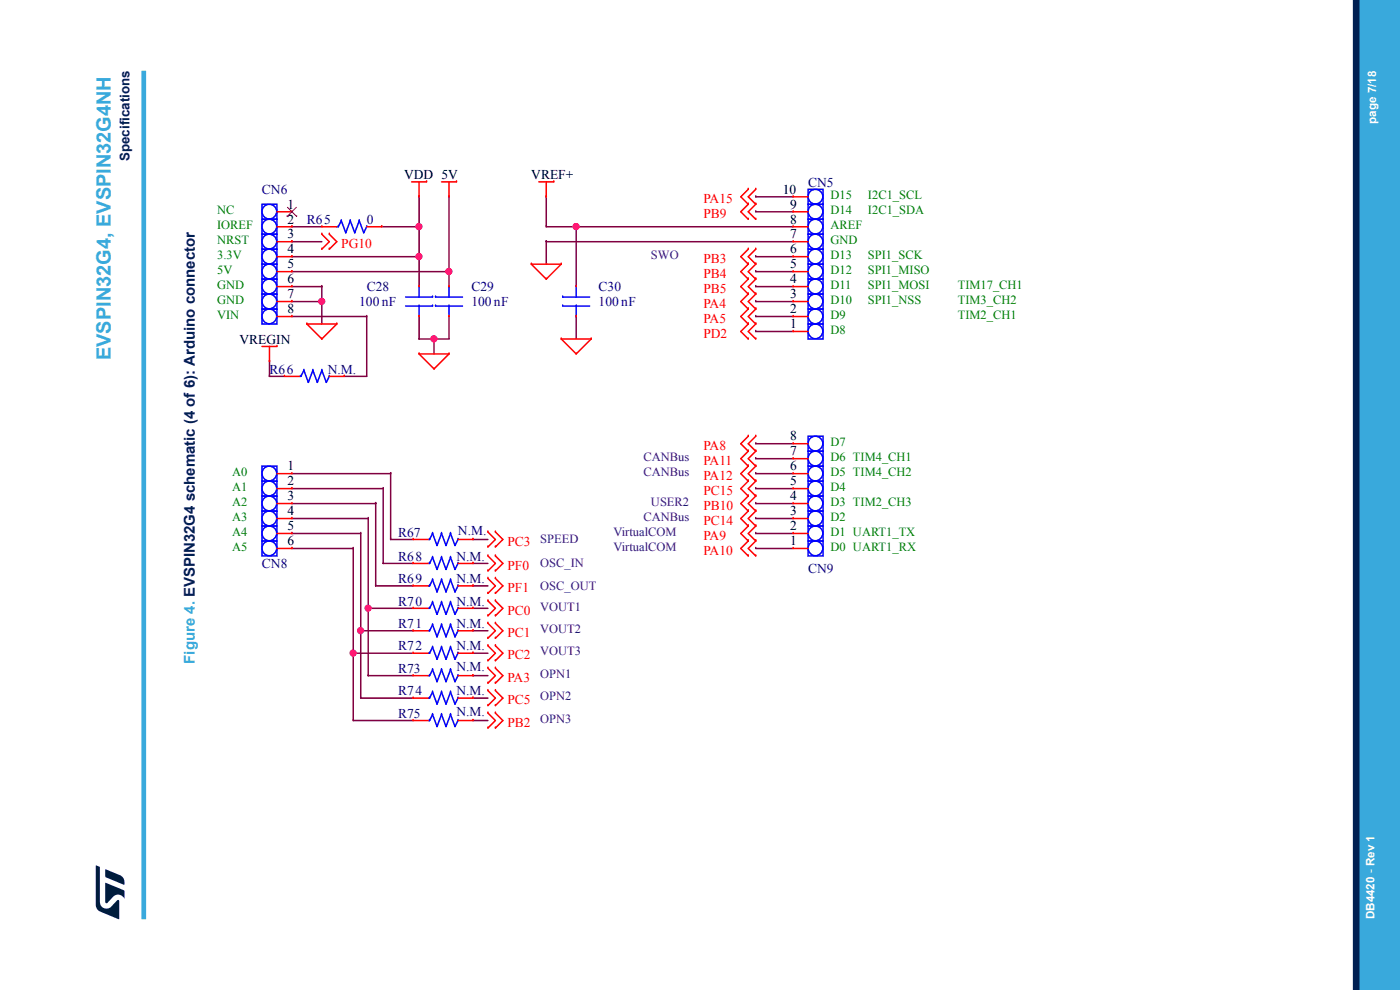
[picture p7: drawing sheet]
<svg xmlns="http://www.w3.org/2000/svg" width="297mm" height="210mm" viewBox="0 0 297 210" stroke-linecap="round" stroke-linejoin="round" font-family="sans-serif">
<defs><g id="words">
<text font-size="4.2" fill="#39a9dc" x="23.5" y="76.4" transform="rotate(-90 23.5 76.4)">EVSPIN32G4, EVSPIN32G4NH</text>
<text font-size="3.2" fill="#39a9dc" x="41.3" y="140.8" transform="rotate(-90 41.3 140.8)">Figure 4. EVSPIN32G4 schematic (4 of 6): Arduino connector</text>
<g font-size="2.9" fill="#000080">
<text x="55.6" y="41.2">CN6</text>
<text x="171.4" y="39.6">CN5</text>
<text x="65.1" y="47.5">R65</text>
<text x="77.8" y="47.5">0</text>
<text x="76.2" y="65">100nF</text>
<text x="77.8" y="61.8">C28</text>
<text x="100" y="61.8">C29</text>
<text x="100" y="65">100nF</text>
<text x="127" y="61.8">C30</text>
<text x="127" y="65">100nF</text>
<text x="57.2" y="79.3">R66</text>
<text x="69.5" y="79.3">N.M.</text>
<text x="84.5" y="113.9">R67</text>
<text x="97.2" y="113.5">N.M.</text>
<text x="84.5" y="118.9">R68</text>
<text x="96.8" y="118.9">N.M.</text>
<text x="55.6" y="120.5">CN8</text>
<text x="84.5" y="123.7">R69</text>
<text x="96.8" y="123.7">N.M.</text>
<text x="171.4" y="121.5">CN9</text>
<text x="84.5" y="128.5">R70</text>
<text x="96.8" y="128.5">N.M.</text>
<text x="84.5" y="138">R72</text>
<text x="84.5" y="133.2">R71</text>
<text x="96.8" y="138">N.M.</text>
<text x="96.8" y="133.2">N.M.</text>
<text x="84.5" y="142.7">R73</text>
<text x="96.8" y="142.4">N.M.</text>
<text x="84.5" y="147.5">R74</text>
<text x="96.8" y="147.5">N.M.</text>
<text x="84.5" y="152.3">R75</text>
<text x="96.8" y="151.9">N.M.</text>
</g>
<g font-size="2.9">
<text x="85.7" y="38">VDD 5V</text>
<text x="112.7" y="38">VREF+</text>
<text x="166" y="41.1">10</text>
<text x="61" y="44.2">1</text>
<text x="61" y="47.4">2</text>
<text x="167.6" y="47.4">8</text>
<text x="167.6" y="44.2">9</text>
<text x="61" y="50.6">3</text>
<text x="61" y="53.8">4</text>
<text x="167.6" y="53.8">6</text>
<text x="167.6" y="50.6">7</text>
<text x="61" y="56.9">5</text>
<text x="167.6" y="56.9">5</text>
<text x="61" y="60.1">6</text>
<text x="61" y="63.3">7</text>
<text x="167.6" y="63.3">3</text>
<text x="167.6" y="60.1">4</text>
<text x="61" y="66.5">8</text>
<text x="167.6" y="69.6">1</text>
<text x="167.6" y="66.5">2</text>
<text x="50.8" y="72.9">VREGIN</text>
<text x="167.6" y="93.4">8</text>
<text x="61" y="99.8">1</text>
<text x="167.6" y="99.8">6</text>
<text x="167.6" y="96.6">7</text>
<text x="61" y="103">2</text>
<text x="61" y="106.1">3</text>
<text x="167.6" y="106.1">4</text>
<text x="167.6" y="103">5</text>
<text x="61" y="109.3">4</text>
<text x="61" y="112.5">5</text>
<text x="167.6" y="109.3">3</text>
<text x="167.6" y="112.5">2</text>
<text x="61" y="115.7">6</text>
<text x="167.6" y="115.7">1</text>
</g>
<g font-size="2.9" fill="#f00">
<text x="149.2" y="46.2">PB9</text>
<text x="149.2" y="43.1">PA15</text>
<text x="72.4" y="52.6">PG10</text>
<text x="149.2" y="55.8">PB3</text>
<text x="149.2" y="58.9">PB4</text>
<text x="149.2" y="62.1">PB5</text>
<text x="149.2" y="65.3">PA4</text>
<text x="149.2" y="71.6">PD2</text>
<text x="149.2" y="68.5">PA5</text>
<text x="149.2" y="95.4">PA8</text>
<text x="149.2" y="98.6">PA11</text>
<text x="149.2" y="101.8">PA12</text>
<text x="149.2" y="105">PC15</text>
<text x="149.2" y="108.1">PB10</text>
<text x="149.2" y="111.3">PC14</text>
<text x="107.6" y="115.8">PC3</text>
<text x="149.2" y="117.7">PA10</text>
<text x="149.2" y="114.5">PA9</text>
<text x="107.6" y="120.8">PF0</text>
<text x="107.6" y="125.6">PF1</text>
<text x="107.6" y="130.4">PC0</text>
<text x="107.6" y="135.1">PC1</text>
<text x="107.6" y="139.9">PC2</text>
<text x="107.6" y="144.6">PA3</text>
<text x="107.6" y="149.4">PC5</text>
<text x="107.6" y="154.2">PB2</text>
</g>
<text font-size="2.8" fill="#002052" x="27.5" y="34.1" transform="rotate(-90 27.5 34.1)">Specifications</text>
<g font-size="2.6" fill="#008000">
<text x="46.1" y="45.4">NC</text>
<text x="176.2" y="45.4">D14</text>
<text x="176.2" y="42.2">D15</text>
<text x="184.1" y="45.4">I2C1_SDA</text>
<text x="184.1" y="42.2">I2C1_SCL</text>
<text x="46.1" y="48.6">IOREF</text>
<text x="46.1" y="51.7">NRST</text>
<text x="176.2" y="48.6">AREF</text>
<text x="176.2" y="51.7">GND</text>
<text x="46.1" y="54.9">3.3V</text>
<text x="46.1" y="58.1">5V</text>
<text x="176.2" y="58.1">D12</text>
<text x="176.2" y="54.9">D13</text>
<text x="184.1" y="54.9">SPI1_SCK</text>
<text x="184.1" y="58.1">SPI1_MISO</text>
<text x="46.1" y="61.3">GND</text>
<text x="46.1" y="64.4">GND</text>
<text x="176.2" y="64.4">D10</text>
<text x="176.2" y="61.3">D11</text>
<text x="184.1" y="61.3">SPI1_MOSI</text>
<text x="184.1" y="64.4">SPI1_NSS</text>
<text x="203.2" y="64.4">TIM3_CH2</text>
<text x="203.2" y="61.3">TIM17_CH1</text>
<text x="46.1" y="67.6">VIN</text>
<text x="176.2" y="70.8">D8</text>
<text x="176.2" y="67.6">D9</text>
<text x="203.2" y="67.6">TIM2_CH1</text>
<text x="176.2" y="94.6">D7</text>
<text x="49.2" y="100.9">A0</text>
<text x="176.2" y="100.9">D5 TIM4_CH2</text>
<text x="176.2" y="97.8">D6 TIM4_CH1</text>
<text x="49.2" y="104.1">A1</text>
<text x="49.2" y="107.3">A2</text>
<text x="176.2" y="107.3">D3 TIM2_CH3</text>
<text x="176.2" y="104.1">D4</text>
<text x="49.2" y="110.5">A3</text>
<text x="49.2" y="113.6">A4</text>
<text x="176.2" y="113.6">D1 UART1_TX</text>
<text x="176.2" y="110.5">D2</text>
<text x="49.2" y="116.8">A5</text>
<text x="176.2" y="116.8">D0 UART1_RX</text>
</g>
<g font-size="2.6" fill="#400080">
<text x="138.1" y="54.9">SWO</text>
<text x="136.5" y="97.8">CANBus</text>
<text x="136.5" y="100.9">CANBus</text>
<text x="138.1" y="107.3">USER2</text>
<text x="130.2" y="113.6">VirtualCOM</text>
<text x="136.5" y="110.5">CANBus</text>
<text x="114.6" y="115.2">SPEED</text>
<text x="130.2" y="116.8">VirtualCOM</text>
<text x="114.6" y="120.3">OSC_IN</text>
<text x="114.6" y="125.1">OSC_OUT</text>
<text x="114.6" y="129.5">VOUT1</text>
<text x="114.6" y="134.3">VOUT2</text>
<text x="114.6" y="139">VOUT3</text>
<text x="114.6" y="143.8">OPN1</text>
<text x="114.6" y="148.6">OPN2</text>
<text x="114.6" y="153.3">OPN3</text>
</g>
<g font-size="2.5" fill="#fff">
<text x="291.9" y="26.3" transform="rotate(-90 291.9 26.3)">page 7/18</text>
<text x="291.6" y="195" transform="rotate(-90 291.6 195)">DB4420 - Rev 1</text>
</g>
</g></defs>
<path d="M61.9 48.1h6.4" fill="none" stroke="#800040" stroke-width=".32"/>
<circle cx="61.9" cy="48.1" r=".16" fill="#800040"/>
<path d="M61.9 51.3h6.4" fill="none" stroke="#800040" stroke-width=".32"/>
<circle cx="61.9" cy="51.3" r=".16" fill="#800040"/>
<path d="M61.9 54.4h27" fill="none" stroke="#800040" stroke-width=".32"/>
<circle cx="61.9" cy="54.4" r=".16" fill="#800040"/>
<circle cx="88.9" cy="54.4" r=".61" fill="#f0f"/>
<circle cx="88.9" cy="54.4" r=".61" fill="none" stroke="#f0f" stroke-width=".32"/>
<path d="M88.9 41.7v6.4" fill="none" stroke="#800040" stroke-width=".32"/>
<circle cx="88.9" cy="41.7" r=".16" fill="#800040"/>
<circle cx="88.9" cy="48.1" r=".61" fill="#f0f"/>
<circle cx="88.9" cy="48.1" r=".61" fill="none" stroke="#f0f" stroke-width=".32"/>
<path d="M61.9 57.6h33.4" fill="none" stroke="#800040" stroke-width=".32"/>
<circle cx="61.9" cy="57.6" r=".16" fill="#800040"/>
<path d="M95.3 41.7v15.9" fill="none" stroke="#800040" stroke-width=".32"/>
<circle cx="95.3" cy="41.7" r=".16" fill="#800040"/>
<circle cx="95.2" cy="57.6" r=".61" fill="#f0f"/>
<circle cx="95.2" cy="57.6" r=".61" fill="none" stroke="#f0f" stroke-width=".32"/>
<path d="M61.9 60.8h6.4" fill="none" stroke="#800040" stroke-width=".32"/>
<circle cx="61.9" cy="60.8" r=".16" fill="#800040"/>
<path d="M68.3 60.8v3.2" fill="none" stroke="#800040" stroke-width=".32"/>
<circle cx="68.3" cy="60.8" r=".16" fill="#800040"/>
<path d="M61.9 64h6.4" fill="none" stroke="#800040" stroke-width=".32"/>
<circle cx="61.9" cy="64" r=".16" fill="#800040"/>
<circle cx="68.2" cy="63.9" r=".61" fill="#f0f"/>
<circle cx="68.2" cy="63.9" r=".61" fill="none" stroke="#f0f" stroke-width=".32"/>
<path d="M68.3 64v4.7" fill="none" stroke="#800040" stroke-width=".32"/>
<circle cx="68.3" cy="64" r=".16" fill="#800040"/>
<path d="M61.9 67.1h15.9" fill="none" stroke="#800040" stroke-width=".32"/>
<circle cx="61.9" cy="67.1" r=".16" fill="#800040"/>
<path d="M77.8 67.1v12.7" fill="none" stroke="#800040" stroke-width=".32"/>
<circle cx="77.8" cy="67.1" r=".16" fill="#800040"/>
<path d="M81 48.1h7.9" fill="none" stroke="#800040" stroke-width=".32"/>
<circle cx="81" cy="48.1" r=".16" fill="#800040"/>
<path d="M88.9 48.1v6.3" fill="none" stroke="#800040" stroke-width=".32"/>
<circle cx="88.9" cy="48.1" r=".16" fill="#800040"/>
<path d="M61.9 110h16.2" fill="none" stroke="#800040" stroke-width=".32"/>
<circle cx="61.9" cy="110" r=".16" fill="#800040"/>
<path d="M61.9 113.2h14.6" fill="none" stroke="#800040" stroke-width=".32"/>
<circle cx="61.9" cy="113.2" r=".16" fill="#800040"/>
<path d="M61.9 116.3h13" fill="none" stroke="#800040" stroke-width=".32"/>
<circle cx="61.9" cy="116.3" r=".16" fill="#800040"/>
<path d="M115.9 51.3h52.4" fill="none" stroke="#800040" stroke-width=".32"/>
<circle cx="115.9" cy="51.3" r=".16" fill="#800040"/>
<path d="M115.9 51.3v4.7" fill="none" stroke="#800040" stroke-width=".32"/>
<circle cx="115.9" cy="51.3" r=".16" fill="#800040"/>
<path d="M115.9 48.1h6.3" fill="none" stroke="#800040" stroke-width=".32"/>
<circle cx="115.9" cy="48.1" r=".16" fill="#800040"/>
<path d="M115.9 41.7v6.4" fill="none" stroke="#800040" stroke-width=".32"/>
<circle cx="115.9" cy="41.7" r=".16" fill="#800040"/>
<path d="M88.9 54.4v6.4" fill="none" stroke="#800040" stroke-width=".32"/>
<circle cx="88.9" cy="54.4" r=".16" fill="#800040"/>
<path d="M95.3 57.6v3.2" fill="none" stroke="#800040" stroke-width=".32"/>
<circle cx="95.3" cy="57.6" r=".16" fill="#800040"/>
<path d="M88.9 67.1v4.8" fill="none" stroke="#800040" stroke-width=".32"/>
<circle cx="88.9" cy="67.1" r=".16" fill="#800040"/>
<path d="M88.9 71.9h3.2" fill="none" stroke="#800040" stroke-width=".32"/>
<circle cx="88.9" cy="71.9" r=".16" fill="#800040"/>
<path d="M95.3 67.1v4.8" fill="none" stroke="#800040" stroke-width=".32"/>
<circle cx="95.3" cy="67.1" r=".16" fill="#800040"/>
<path d="M92.1 71.9v3.2" fill="none" stroke="#800040" stroke-width=".32"/>
<circle cx="92.1" cy="71.9" r=".16" fill="#800040"/>
<circle cx="92.1" cy="71.9" r=".61" fill="#f0f"/>
<circle cx="92.1" cy="71.9" r=".61" fill="none" stroke="#f0f" stroke-width=".32"/>
<path d="M92.1 71.9h3.2" fill="none" stroke="#800040" stroke-width=".32"/>
<circle cx="92.1" cy="71.9" r=".16" fill="#800040"/>
<path d="M122.2 67.1v4.8" fill="none" stroke="#800040" stroke-width=".32"/>
<circle cx="122.2" cy="67.1" r=".16" fill="#800040"/>
<path d="M160.3 41.7h8" fill="none" stroke="#800040" stroke-width=".32"/>
<circle cx="160.3" cy="41.7" r=".16" fill="#800040"/>
<path d="M160.3 44.9h8" fill="none" stroke="#800040" stroke-width=".32"/>
<circle cx="160.3" cy="44.9" r=".16" fill="#800040"/>
<path d="M122.2 48.1v12.7" fill="none" stroke="#800040" stroke-width=".32"/>
<circle cx="122.2" cy="48.1" r=".16" fill="#800040"/>
<path d="M122.2 48.1h46.1" fill="none" stroke="#800040" stroke-width=".32"/>
<circle cx="122.2" cy="48.1" r=".16" fill="#800040"/>
<circle cx="122.2" cy="48.1" r=".61" fill="#f0f"/>
<circle cx="122.2" cy="48.1" r=".61" fill="none" stroke="#f0f" stroke-width=".32"/>
<path d="M160.3 54.4h8" fill="none" stroke="#800040" stroke-width=".32"/>
<circle cx="160.3" cy="54.4" r=".16" fill="#800040"/>
<path d="M160.3 57.6h8" fill="none" stroke="#800040" stroke-width=".32"/>
<circle cx="160.3" cy="57.6" r=".16" fill="#800040"/>
<path d="M160.3 60.8h8" fill="none" stroke="#800040" stroke-width=".32"/>
<circle cx="160.3" cy="60.8" r=".16" fill="#800040"/>
<path d="M160.3 64h8" fill="none" stroke="#800040" stroke-width=".32"/>
<circle cx="160.3" cy="64" r=".16" fill="#800040"/>
<path d="M160.3 67.1h8" fill="none" stroke="#800040" stroke-width=".32"/>
<circle cx="160.3" cy="67.1" r=".16" fill="#800040"/>
<path d="M160.3 70.3h8" fill="none" stroke="#800040" stroke-width=".32"/>
<circle cx="160.3" cy="70.3" r=".16" fill="#800040"/>
<path d="M160.3 94.1h8" fill="none" stroke="#800040" stroke-width=".32"/>
<circle cx="160.3" cy="94.1" r=".16" fill="#800040"/>
<path d="M160.3 97.3h8" fill="none" stroke="#800040" stroke-width=".32"/>
<circle cx="160.3" cy="97.3" r=".16" fill="#800040"/>
<path d="M160.3 100.5h8" fill="none" stroke="#800040" stroke-width=".32"/>
<circle cx="160.3" cy="100.5" r=".16" fill="#800040"/>
<path d="M160.3 103.6h8" fill="none" stroke="#800040" stroke-width=".32"/>
<circle cx="160.3" cy="103.6" r=".16" fill="#800040"/>
<path d="M160.3 106.8h8" fill="none" stroke="#800040" stroke-width=".32"/>
<circle cx="160.3" cy="106.8" r=".16" fill="#800040"/>
<path d="M160.3 110h8" fill="none" stroke="#800040" stroke-width=".32"/>
<circle cx="160.3" cy="110" r=".16" fill="#800040"/>
<path d="M160.3 113.2h8" fill="none" stroke="#800040" stroke-width=".32"/>
<circle cx="160.3" cy="113.2" r=".16" fill="#800040"/>
<path d="M160.3 116.3h8" fill="none" stroke="#800040" stroke-width=".32"/>
<circle cx="160.3" cy="116.3" r=".16" fill="#800040"/>
<path d="M73 79.8h4.8" fill="none" stroke="#800040" stroke-width=".32"/>
<circle cx="73" cy="79.8" r=".16" fill="#800040"/>
<path d="M57.2 79.8h3.1" fill="none" stroke="#800040" stroke-width=".32"/>
<circle cx="57.2" cy="79.8" r=".16" fill="#800040"/>
<path d="M57.2 76.7v3.1" fill="none" stroke="#800040" stroke-width=".32"/>
<circle cx="57.2" cy="76.7" r=".16" fill="#800040"/>
<path d="M100.3 129h3.2" fill="none" stroke="#800040" stroke-width=".32"/>
<circle cx="100.3" cy="129" r=".16" fill="#800040"/>
<path d="M100.3 133.8h3.2" fill="none" stroke="#800040" stroke-width=".32"/>
<circle cx="100.3" cy="133.8" r=".16" fill="#800040"/>
<path d="M100.3 138.6h3.2" fill="none" stroke="#800040" stroke-width=".32"/>
<circle cx="100.3" cy="138.6" r=".16" fill="#800040"/>
<path d="M100.3 152.8h3.2" fill="none" stroke="#800040" stroke-width=".32"/>
<circle cx="100.3" cy="152.8" r=".16" fill="#800040"/>
<path d="M100.3 148.1h3.2" fill="none" stroke="#800040" stroke-width=".32"/>
<circle cx="100.3" cy="148.1" r=".16" fill="#800040"/>
<path d="M100.3 143.3h3.2" fill="none" stroke="#800040" stroke-width=".32"/>
<circle cx="100.3" cy="143.3" r=".16" fill="#800040"/>
<path d="M78.1 129h9.5" fill="none" stroke="#800040" stroke-width=".32"/>
<circle cx="78.1" cy="129" r=".16" fill="#800040"/>
<path d="M74.9 138.6h12.7" fill="none" stroke="#800040" stroke-width=".32"/>
<circle cx="74.9" cy="138.6" r=".16" fill="#800040"/>
<path d="M78.1 143.3h9.5" fill="none" stroke="#800040" stroke-width=".32"/>
<circle cx="78.1" cy="143.3" r=".16" fill="#800040"/>
<path d="M76.5 148.1h11.1" fill="none" stroke="#800040" stroke-width=".32"/>
<circle cx="76.5" cy="148.1" r=".16" fill="#800040"/>
<path d="M76.5 133.8h11.1" fill="none" stroke="#800040" stroke-width=".32"/>
<circle cx="76.5" cy="133.8" r=".16" fill="#800040"/>
<path d="M74.9 152.8h12.7" fill="none" stroke="#800040" stroke-width=".32"/>
<circle cx="74.9" cy="152.8" r=".16" fill="#800040"/>
<path d="M78.1 129v14.3" fill="none" stroke="#800040" stroke-width=".32"/>
<circle cx="78.1" cy="129" r=".16" fill="#800040"/>
<circle cx="78.1" cy="129" r=".61" fill="#f0f"/>
<circle cx="78.1" cy="129" r=".61" fill="none" stroke="#f0f" stroke-width=".32"/>
<path d="M76.5 133.8v14.3" fill="none" stroke="#800040" stroke-width=".32"/>
<circle cx="76.5" cy="133.8" r=".16" fill="#800040"/>
<circle cx="76.5" cy="133.8" r=".61" fill="#f0f"/>
<circle cx="76.5" cy="133.8" r=".61" fill="none" stroke="#f0f" stroke-width=".32"/>
<path d="M74.9 138.6v14.2" fill="none" stroke="#800040" stroke-width=".32"/>
<circle cx="74.9" cy="138.6" r=".16" fill="#800040"/>
<circle cx="74.9" cy="138.5" r=".61" fill="#f0f"/>
<circle cx="74.9" cy="138.5" r=".61" fill="none" stroke="#f0f" stroke-width=".32"/>
<path d="M61.9 100.5h21" fill="none" stroke="#800040" stroke-width=".32"/>
<circle cx="82.9" cy="100.5" r=".16" fill="#800040"/>
<path d="M74.9 116.3v22.3" fill="none" stroke="#800040" stroke-width=".32"/>
<circle cx="74.9" cy="116.3" r=".16" fill="#800040"/>
<path d="M76.5 113.2v20.6" fill="none" stroke="#800040" stroke-width=".32"/>
<circle cx="76.5" cy="113.2" r=".16" fill="#800040"/>
<path d="M78.1 110v19" fill="none" stroke="#800040" stroke-width=".32"/>
<circle cx="78.1" cy="110" r=".16" fill="#800040"/>
<path d="M61.9 106.8h17.8" fill="none" stroke="#800040" stroke-width=".32"/>
<circle cx="79.7" cy="106.8" r=".16" fill="#800040"/>
<path d="M79.7 106.8v17.5" fill="none" stroke="#800040" stroke-width=".32"/>
<circle cx="79.7" cy="106.8" r=".16" fill="#800040"/>
<path d="M79.7 124.3h7.9" fill="none" stroke="#800040" stroke-width=".32"/>
<circle cx="79.7" cy="124.3" r=".16" fill="#800040"/>
<path d="M81.3 119.5h6.3" fill="none" stroke="#800040" stroke-width=".32"/>
<circle cx="81.3" cy="119.5" r=".16" fill="#800040"/>
<path d="M81.3 103.6v15.9" fill="none" stroke="#800040" stroke-width=".32"/>
<circle cx="81.3" cy="103.6" r=".16" fill="#800040"/>
<path d="M61.9 103.6h19.4" fill="none" stroke="#800040" stroke-width=".32"/>
<circle cx="61.9" cy="103.6" r=".16" fill="#800040"/>
<path d="M100.3 119.5h3.2" fill="none" stroke="#800040" stroke-width=".32"/>
<circle cx="100.3" cy="119.5" r=".16" fill="#800040"/>
<path d="M100.3 124.3h3.2" fill="none" stroke="#800040" stroke-width=".32"/>
<circle cx="100.3" cy="124.3" r=".16" fill="#800040"/>
<path d="M82.9 100.5v13.9" fill="none" stroke="#800040" stroke-width=".32"/>
<circle cx="82.9" cy="100.5" r=".16" fill="#800040"/>
<path d="M82.9 114.4h4.7" fill="none" stroke="#800040" stroke-width=".32"/>
<circle cx="82.9" cy="114.4" r=".16" fill="#800040"/>
<path d="M100.3 114.4h3.2" fill="none" stroke="#800040" stroke-width=".32"/>
<circle cx="100.3" cy="114.4" r=".16" fill="#800040"/>
<path d="M88.9 38.6v3.1" fill="none" stroke="#f00" stroke-width=".32"/>
<circle cx="88.9" cy="41.7" r=".16" fill="#f00"/>
<path d="M87.3 38.6h3.2" fill="none" stroke="#f00" stroke-width=".32"/>
<circle cx="90.5" cy="38.6" r=".16" fill="#f00"/>
<path d="M95.3 38.6v3.1" fill="none" stroke="#f00" stroke-width=".32"/>
<circle cx="95.3" cy="41.7" r=".16" fill="#f00"/>
<path d="M93.7 38.6h3.1" fill="none" stroke="#f00" stroke-width=".32"/>
<circle cx="96.8" cy="38.6" r=".16" fill="#f00"/>
<path d="M65.1 68.7h6.3" fill="none" stroke="#f00" stroke-width=".32"/>
<circle cx="65.1" cy="68.7" r=".16" fill="#f00"/>
<path d="M65.1 68.7l3.2 3.2" fill="none" stroke="#f00" stroke-width=".32"/>
<circle cx="68.3" cy="71.9" r=".16" fill="#f00"/>
<path d="M71.4 68.7l-3.1 3.2" fill="none" stroke="#f00" stroke-width=".32"/>
<circle cx="71.4" cy="68.7" r=".16" fill="#f00"/>
<path d="M112.7 56h6.4" fill="none" stroke="#f00" stroke-width=".32"/>
<circle cx="112.7" cy="56" r=".16" fill="#f00"/>
<path d="M112.7 56l3.2 3.2" fill="none" stroke="#f00" stroke-width=".32"/>
<circle cx="115.9" cy="59.2" r=".16" fill="#f00"/>
<path d="M119.1 56l-3.2 3.2" fill="none" stroke="#f00" stroke-width=".32"/>
<circle cx="119.1" cy="56" r=".16" fill="#f00"/>
<path d="M88.9 75.1h6.4" fill="none" stroke="#f00" stroke-width=".32"/>
<circle cx="88.9" cy="75.1" r=".16" fill="#f00"/>
<path d="M88.9 75.1l3.2 3.2" fill="none" stroke="#f00" stroke-width=".32"/>
<circle cx="92.1" cy="78.3" r=".16" fill="#f00"/>
<path d="M95.3 75.1l-3.2 3.2" fill="none" stroke="#f00" stroke-width=".32"/>
<circle cx="95.3" cy="75.1" r=".16" fill="#f00"/>
<path d="M119.1 71.9h6.3" fill="none" stroke="#f00" stroke-width=".32"/>
<circle cx="119.1" cy="71.9" r=".16" fill="#f00"/>
<path d="M119.1 71.9l3.1 3.2" fill="none" stroke="#f00" stroke-width=".32"/>
<circle cx="122.2" cy="75.1" r=".16" fill="#f00"/>
<path d="M125.4 71.9l-3.2 3.2" fill="none" stroke="#f00" stroke-width=".32"/>
<circle cx="125.4" cy="71.9" r=".16" fill="#f00"/>
<path d="M57.2 73.5v3.2" fill="none" stroke="#f00" stroke-width=".32"/>
<circle cx="57.2" cy="76.7" r=".16" fill="#f00"/>
<path d="M55.6 73.5h3.2" fill="none" stroke="#f00" stroke-width=".32"/>
<circle cx="58.8" cy="73.5" r=".16" fill="#f00"/>
<path d="M115.9 38.6v3.1" fill="none" stroke="#f00" stroke-width=".32"/>
<circle cx="115.9" cy="41.7" r=".16" fill="#f00"/>
<path d="M114.3 38.6h3.2" fill="none" stroke="#f00" stroke-width=".32"/>
<circle cx="117.5" cy="38.6" r=".16" fill="#f00"/>
<path d="M69.9 49.7l1.5 1.6" fill="none" stroke="#f00" stroke-width=".32"/>
<circle cx="69.9" cy="49.7" r=".16" fill="#f00"/>
<path d="M71.4 51.3l-1.5 1.6" fill="none" stroke="#f00" stroke-width=".32"/>
<circle cx="69.9" cy="52.9" r=".16" fill="#f00"/>
<path d="M68.3 49.7l1.6 1.6" fill="none" stroke="#f00" stroke-width=".32"/>
<circle cx="68.3" cy="49.7" r=".16" fill="#f00"/>
<path d="M69.9 51.3l-1.6 1.6" fill="none" stroke="#f00" stroke-width=".32"/>
<circle cx="68.3" cy="52.9" r=".16" fill="#f00"/>
<path d="M105.1 117.9l1.6 1.6" fill="none" stroke="#f00" stroke-width=".32"/>
<circle cx="105.1" cy="117.9" r=".16" fill="#f00"/>
<path d="M106.7 119.5l-1.6 1.6" fill="none" stroke="#f00" stroke-width=".32"/>
<circle cx="105.1" cy="121.1" r=".16" fill="#f00"/>
<path d="M103.5 117.9l1.6 1.6" fill="none" stroke="#f00" stroke-width=".32"/>
<circle cx="103.5" cy="117.9" r=".16" fill="#f00"/>
<path d="M105.1 119.5l-1.6 1.6" fill="none" stroke="#f00" stroke-width=".32"/>
<circle cx="103.5" cy="121.1" r=".16" fill="#f00"/>
<path d="M105.1 122.7l1.6 1.6" fill="none" stroke="#f00" stroke-width=".32"/>
<circle cx="105.1" cy="122.7" r=".16" fill="#f00"/>
<path d="M106.7 124.3l-1.6 1.6" fill="none" stroke="#f00" stroke-width=".32"/>
<circle cx="105.1" cy="125.9" r=".16" fill="#f00"/>
<path d="M103.5 122.7l1.6 1.6" fill="none" stroke="#f00" stroke-width=".32"/>
<circle cx="103.5" cy="122.7" r=".16" fill="#f00"/>
<path d="M105.1 124.3l-1.6 1.6" fill="none" stroke="#f00" stroke-width=".32"/>
<circle cx="103.5" cy="125.9" r=".16" fill="#f00"/>
<path d="M105.1 127.5l1.6 1.5" fill="none" stroke="#f00" stroke-width=".32"/>
<circle cx="105.1" cy="127.5" r=".16" fill="#f00"/>
<path d="M106.7 129l-1.6 1.6" fill="none" stroke="#f00" stroke-width=".32"/>
<circle cx="105.1" cy="130.6" r=".16" fill="#f00"/>
<path d="M103.5 127.5l1.6 1.5" fill="none" stroke="#f00" stroke-width=".32"/>
<circle cx="103.5" cy="127.5" r=".16" fill="#f00"/>
<path d="M105.1 129l-1.6 1.6" fill="none" stroke="#f00" stroke-width=".32"/>
<circle cx="103.5" cy="130.6" r=".16" fill="#f00"/>
<path d="M105.1 132.2l1.6 1.6" fill="none" stroke="#f00" stroke-width=".32"/>
<circle cx="105.1" cy="132.2" r=".16" fill="#f00"/>
<path d="M106.7 133.8l-1.6 1.6" fill="none" stroke="#f00" stroke-width=".32"/>
<circle cx="105.1" cy="135.4" r=".16" fill="#f00"/>
<path d="M103.5 132.2l1.6 1.6" fill="none" stroke="#f00" stroke-width=".32"/>
<circle cx="103.5" cy="132.2" r=".16" fill="#f00"/>
<path d="M105.1 133.8l-1.6 1.6" fill="none" stroke="#f00" stroke-width=".32"/>
<circle cx="103.5" cy="135.4" r=".16" fill="#f00"/>
<path d="M105.1 137l1.6 1.6" fill="none" stroke="#f00" stroke-width=".32"/>
<circle cx="105.1" cy="137" r=".16" fill="#f00"/>
<path d="M106.7 138.6l-1.6 1.5" fill="none" stroke="#f00" stroke-width=".32"/>
<circle cx="105.1" cy="140.1" r=".16" fill="#f00"/>
<path d="M103.5 137l1.6 1.6" fill="none" stroke="#f00" stroke-width=".32"/>
<circle cx="103.5" cy="137" r=".16" fill="#f00"/>
<path d="M105.1 138.6l-1.6 1.5" fill="none" stroke="#f00" stroke-width=".32"/>
<circle cx="103.5" cy="140.1" r=".16" fill="#f00"/>
<path d="M158.7 40.2l-1.6 1.5" fill="none" stroke="#f00" stroke-width=".32"/>
<circle cx="158.7" cy="40.2" r=".16" fill="#f00"/>
<path d="M157.1 41.7l1.6 1.6" fill="none" stroke="#f00" stroke-width=".32"/>
<circle cx="158.7" cy="43.3" r=".16" fill="#f00"/>
<path d="M160.3 40.2l-1.6 1.5" fill="none" stroke="#f00" stroke-width=".32"/>
<circle cx="160.3" cy="40.2" r=".16" fill="#f00"/>
<path d="M158.7 41.7l1.6 1.6" fill="none" stroke="#f00" stroke-width=".32"/>
<circle cx="160.3" cy="43.3" r=".16" fill="#f00"/>
<path d="M158.7 43.3l-1.6 1.6" fill="none" stroke="#f00" stroke-width=".32"/>
<circle cx="158.7" cy="43.3" r=".16" fill="#f00"/>
<path d="M157.1 44.9l1.6 1.6" fill="none" stroke="#f00" stroke-width=".32"/>
<circle cx="158.7" cy="46.5" r=".16" fill="#f00"/>
<path d="M160.3 43.3l-1.6 1.6" fill="none" stroke="#f00" stroke-width=".32"/>
<circle cx="160.3" cy="43.3" r=".16" fill="#f00"/>
<path d="M158.7 44.9l1.6 1.6" fill="none" stroke="#f00" stroke-width=".32"/>
<circle cx="160.3" cy="46.5" r=".16" fill="#f00"/>
<path d="M158.7 52.9l-1.6 1.5" fill="none" stroke="#f00" stroke-width=".32"/>
<circle cx="158.7" cy="52.9" r=".16" fill="#f00"/>
<path d="M157.1 54.4l1.6 1.6" fill="none" stroke="#f00" stroke-width=".32"/>
<circle cx="158.7" cy="56" r=".16" fill="#f00"/>
<path d="M160.3 52.9l-1.6 1.5" fill="none" stroke="#f00" stroke-width=".32"/>
<circle cx="160.3" cy="52.9" r=".16" fill="#f00"/>
<path d="M158.7 54.4l1.6 1.6" fill="none" stroke="#f00" stroke-width=".32"/>
<circle cx="160.3" cy="56" r=".16" fill="#f00"/>
<path d="M158.7 56l-1.6 1.6" fill="none" stroke="#f00" stroke-width=".32"/>
<circle cx="158.7" cy="56" r=".16" fill="#f00"/>
<path d="M157.1 57.6l1.6 1.6" fill="none" stroke="#f00" stroke-width=".32"/>
<circle cx="158.7" cy="59.2" r=".16" fill="#f00"/>
<path d="M160.3 56l-1.6 1.6" fill="none" stroke="#f00" stroke-width=".32"/>
<circle cx="160.3" cy="56" r=".16" fill="#f00"/>
<path d="M158.7 57.6l1.6 1.6" fill="none" stroke="#f00" stroke-width=".32"/>
<circle cx="160.3" cy="59.2" r=".16" fill="#f00"/>
<path d="M158.7 59.2l-1.6 1.6" fill="none" stroke="#f00" stroke-width=".32"/>
<circle cx="158.7" cy="59.2" r=".16" fill="#f00"/>
<path d="M157.1 60.8l1.6 1.6" fill="none" stroke="#f00" stroke-width=".32"/>
<circle cx="158.7" cy="62.4" r=".16" fill="#f00"/>
<path d="M160.3 59.2l-1.6 1.6" fill="none" stroke="#f00" stroke-width=".32"/>
<circle cx="160.3" cy="59.2" r=".16" fill="#f00"/>
<path d="M158.7 60.8l1.6 1.6" fill="none" stroke="#f00" stroke-width=".32"/>
<circle cx="160.3" cy="62.4" r=".16" fill="#f00"/>
<path d="M158.7 62.4l-1.6 1.6" fill="none" stroke="#f00" stroke-width=".32"/>
<circle cx="158.7" cy="62.4" r=".16" fill="#f00"/>
<path d="M157.1 64l1.6 1.6" fill="none" stroke="#f00" stroke-width=".32"/>
<circle cx="158.7" cy="65.6" r=".16" fill="#f00"/>
<path d="M160.3 62.4l-1.6 1.6" fill="none" stroke="#f00" stroke-width=".32"/>
<circle cx="160.3" cy="62.4" r=".16" fill="#f00"/>
<path d="M158.7 64l1.6 1.6" fill="none" stroke="#f00" stroke-width=".32"/>
<circle cx="160.3" cy="65.6" r=".16" fill="#f00"/>
<path d="M158.7 65.6l-1.6 1.5" fill="none" stroke="#f00" stroke-width=".32"/>
<circle cx="158.7" cy="65.6" r=".16" fill="#f00"/>
<path d="M157.1 67.1l1.6 1.6" fill="none" stroke="#f00" stroke-width=".32"/>
<circle cx="158.7" cy="68.7" r=".16" fill="#f00"/>
<path d="M160.3 65.6l-1.6 1.5" fill="none" stroke="#f00" stroke-width=".32"/>
<circle cx="160.3" cy="65.6" r=".16" fill="#f00"/>
<path d="M158.7 67.1l1.6 1.6" fill="none" stroke="#f00" stroke-width=".32"/>
<circle cx="160.3" cy="68.7" r=".16" fill="#f00"/>
<path d="M158.7 68.7l-1.6 1.6" fill="none" stroke="#f00" stroke-width=".32"/>
<circle cx="158.7" cy="68.7" r=".16" fill="#f00"/>
<path d="M157.1 70.3l1.6 1.6" fill="none" stroke="#f00" stroke-width=".32"/>
<circle cx="158.7" cy="71.9" r=".16" fill="#f00"/>
<path d="M160.3 68.7l-1.6 1.6" fill="none" stroke="#f00" stroke-width=".32"/>
<circle cx="160.3" cy="68.7" r=".16" fill="#f00"/>
<path d="M158.7 70.3l1.6 1.6" fill="none" stroke="#f00" stroke-width=".32"/>
<circle cx="160.3" cy="71.9" r=".16" fill="#f00"/>
<path d="M158.7 92.5l-1.6 1.6" fill="none" stroke="#f00" stroke-width=".32"/>
<circle cx="158.7" cy="92.5" r=".16" fill="#f00"/>
<path d="M157.1 94.1l1.6 1.6" fill="none" stroke="#f00" stroke-width=".32"/>
<circle cx="158.7" cy="95.7" r=".16" fill="#f00"/>
<path d="M160.3 92.5l-1.6 1.6" fill="none" stroke="#f00" stroke-width=".32"/>
<circle cx="160.3" cy="92.5" r=".16" fill="#f00"/>
<path d="M158.7 94.1l1.6 1.6" fill="none" stroke="#f00" stroke-width=".32"/>
<circle cx="160.3" cy="95.7" r=".16" fill="#f00"/>
<path d="M158.7 95.7l-1.6 1.6" fill="none" stroke="#f00" stroke-width=".32"/>
<circle cx="158.7" cy="95.7" r=".16" fill="#f00"/>
<path d="M157.1 97.3l1.6 1.6" fill="none" stroke="#f00" stroke-width=".32"/>
<circle cx="158.7" cy="98.9" r=".16" fill="#f00"/>
<path d="M160.3 95.7l-1.6 1.6" fill="none" stroke="#f00" stroke-width=".32"/>
<circle cx="160.3" cy="95.7" r=".16" fill="#f00"/>
<path d="M158.7 97.3l1.6 1.6" fill="none" stroke="#f00" stroke-width=".32"/>
<circle cx="160.3" cy="98.9" r=".16" fill="#f00"/>
<path d="M158.7 98.9l-1.6 1.6" fill="none" stroke="#f00" stroke-width=".32"/>
<circle cx="158.7" cy="98.9" r=".16" fill="#f00"/>
<path d="M157.1 100.5l1.6 1.6" fill="none" stroke="#f00" stroke-width=".32"/>
<circle cx="158.7" cy="102.1" r=".16" fill="#f00"/>
<path d="M160.3 98.9l-1.6 1.6" fill="none" stroke="#f00" stroke-width=".32"/>
<circle cx="160.3" cy="98.9" r=".16" fill="#f00"/>
<path d="M158.7 100.5l1.6 1.6" fill="none" stroke="#f00" stroke-width=".32"/>
<circle cx="160.3" cy="102.1" r=".16" fill="#f00"/>
<path d="M158.7 102.1l-1.6 1.5" fill="none" stroke="#f00" stroke-width=".32"/>
<circle cx="158.7" cy="102.1" r=".16" fill="#f00"/>
<path d="M157.1 103.6l1.6 1.6" fill="none" stroke="#f00" stroke-width=".32"/>
<circle cx="158.7" cy="105.2" r=".16" fill="#f00"/>
<path d="M160.3 102.1l-1.6 1.5" fill="none" stroke="#f00" stroke-width=".32"/>
<circle cx="160.3" cy="102.1" r=".16" fill="#f00"/>
<path d="M158.7 103.6l1.6 1.6" fill="none" stroke="#f00" stroke-width=".32"/>
<circle cx="160.3" cy="105.2" r=".16" fill="#f00"/>
<path d="M158.7 105.2l-1.6 1.6" fill="none" stroke="#f00" stroke-width=".32"/>
<circle cx="158.7" cy="105.2" r=".16" fill="#f00"/>
<path d="M157.1 106.8l1.6 1.6" fill="none" stroke="#f00" stroke-width=".32"/>
<circle cx="158.7" cy="108.4" r=".16" fill="#f00"/>
<path d="M160.3 105.2l-1.6 1.6" fill="none" stroke="#f00" stroke-width=".32"/>
<circle cx="160.3" cy="105.2" r=".16" fill="#f00"/>
<path d="M158.7 106.8l1.6 1.6" fill="none" stroke="#f00" stroke-width=".32"/>
<circle cx="160.3" cy="108.4" r=".16" fill="#f00"/>
<path d="M158.7 108.4l-1.6 1.6" fill="none" stroke="#f00" stroke-width=".32"/>
<circle cx="158.7" cy="108.4" r=".16" fill="#f00"/>
<path d="M157.1 110l1.6 1.6" fill="none" stroke="#f00" stroke-width=".32"/>
<circle cx="158.7" cy="111.6" r=".16" fill="#f00"/>
<path d="M160.3 108.4l-1.6 1.6" fill="none" stroke="#f00" stroke-width=".32"/>
<circle cx="160.3" cy="108.4" r=".16" fill="#f00"/>
<path d="M158.7 110l1.6 1.6" fill="none" stroke="#f00" stroke-width=".32"/>
<circle cx="160.3" cy="111.6" r=".16" fill="#f00"/>
<path d="M158.7 111.6l-1.6 1.6" fill="none" stroke="#f00" stroke-width=".32"/>
<circle cx="158.7" cy="111.6" r=".16" fill="#f00"/>
<path d="M157.1 113.2l1.6 1.6" fill="none" stroke="#f00" stroke-width=".32"/>
<circle cx="158.7" cy="114.8" r=".16" fill="#f00"/>
<path d="M160.3 111.6l-1.6 1.6" fill="none" stroke="#f00" stroke-width=".32"/>
<circle cx="160.3" cy="111.6" r=".16" fill="#f00"/>
<path d="M158.7 113.2l1.6 1.6" fill="none" stroke="#f00" stroke-width=".32"/>
<circle cx="160.3" cy="114.8" r=".16" fill="#f00"/>
<path d="M158.7 114.8l-1.6 1.5" fill="none" stroke="#f00" stroke-width=".32"/>
<circle cx="158.7" cy="114.8" r=".16" fill="#f00"/>
<path d="M157.1 116.3l1.6 1.6" fill="none" stroke="#f00" stroke-width=".32"/>
<circle cx="158.7" cy="117.9" r=".16" fill="#f00"/>
<path d="M160.3 114.8l-1.6 1.5" fill="none" stroke="#f00" stroke-width=".32"/>
<circle cx="160.3" cy="114.8" r=".16" fill="#f00"/>
<path d="M158.7 116.3l1.6 1.6" fill="none" stroke="#f00" stroke-width=".32"/>
<circle cx="160.3" cy="117.9" r=".16" fill="#f00"/>
<path d="M105.1 141.7l1.6 1.6" fill="none" stroke="#f00" stroke-width=".32"/>
<circle cx="105.1" cy="141.7" r=".16" fill="#f00"/>
<path d="M106.7 143.3l-1.6 1.6" fill="none" stroke="#f00" stroke-width=".32"/>
<circle cx="105.1" cy="144.9" r=".16" fill="#f00"/>
<path d="M103.5 141.7l1.6 1.6" fill="none" stroke="#f00" stroke-width=".32"/>
<circle cx="103.5" cy="141.7" r=".16" fill="#f00"/>
<path d="M105.1 143.3l-1.6 1.6" fill="none" stroke="#f00" stroke-width=".32"/>
<circle cx="103.5" cy="144.9" r=".16" fill="#f00"/>
<path d="M105.1 146.5l1.6 1.6" fill="none" stroke="#f00" stroke-width=".32"/>
<circle cx="105.1" cy="146.5" r=".16" fill="#f00"/>
<path d="M106.7 148.1l-1.6 1.6" fill="none" stroke="#f00" stroke-width=".32"/>
<circle cx="105.1" cy="149.7" r=".16" fill="#f00"/>
<path d="M103.5 146.5l1.6 1.6" fill="none" stroke="#f00" stroke-width=".32"/>
<circle cx="103.5" cy="146.5" r=".16" fill="#f00"/>
<path d="M105.1 148.1l-1.6 1.6" fill="none" stroke="#f00" stroke-width=".32"/>
<circle cx="103.5" cy="149.7" r=".16" fill="#f00"/>
<path d="M105.1 151.3l1.6 1.5" fill="none" stroke="#f00" stroke-width=".32"/>
<circle cx="105.1" cy="151.3" r=".16" fill="#f00"/>
<path d="M106.7 152.8l-1.6 1.6" fill="none" stroke="#f00" stroke-width=".32"/>
<circle cx="105.1" cy="154.4" r=".16" fill="#f00"/>
<path d="M103.5 151.3l1.6 1.5" fill="none" stroke="#f00" stroke-width=".32"/>
<circle cx="103.5" cy="151.3" r=".16" fill="#f00"/>
<path d="M105.1 152.8l-1.6 1.6" fill="none" stroke="#f00" stroke-width=".32"/>
<circle cx="103.5" cy="154.4" r=".16" fill="#f00"/>
<path d="M105.1 112.9l1.6 1.5" fill="none" stroke="#f00" stroke-width=".32"/>
<circle cx="105.1" cy="112.9" r=".16" fill="#f00"/>
<path d="M106.7 114.4l-1.6 1.6" fill="none" stroke="#f00" stroke-width=".32"/>
<circle cx="105.1" cy="116" r=".16" fill="#f00"/>
<path d="M103.5 112.9l1.6 1.5" fill="none" stroke="#f00" stroke-width=".32"/>
<circle cx="103.5" cy="112.9" r=".16" fill="#f00"/>
<path d="M105.1 114.4l-1.6 1.6" fill="none" stroke="#f00" stroke-width=".32"/>
<circle cx="103.5" cy="116" r=".16" fill="#f00"/>
<path d="M91.8 123l-.7 1.3" fill="none" stroke="#00f" stroke-width=".32"/>
<circle cx="91.8" cy="123" r=".16" fill="#00f"/>
<path d="M91.8 123l.9 2.5" fill="none" stroke="#00f" stroke-width=".32"/>
<circle cx="92.7" cy="125.5" r=".16" fill="#00f"/>
<path d="M93.7 123l-1 2.5" fill="none" stroke="#00f" stroke-width=".32"/>
<circle cx="93.7" cy="123" r=".16" fill="#00f"/>
<path d="M93.7 123l.9 2.5" fill="none" stroke="#00f" stroke-width=".32"/>
<circle cx="94.6" cy="125.5" r=".16" fill="#00f"/>
<path d="M95.6 123l-1 2.5" fill="none" stroke="#00f" stroke-width=".32"/>
<circle cx="95.6" cy="123" r=".16" fill="#00f"/>
<path d="M95.6 123l.9 2.5" fill="none" stroke="#00f" stroke-width=".32"/>
<circle cx="96.5" cy="125.5" r=".16" fill="#00f"/>
<path d="M97.2 124.3l-.7 1.2" fill="none" stroke="#00f" stroke-width=".32"/>
<circle cx="97.2" cy="124.3" r=".16" fill="#00f"/>
<path d="M90.8 124.3h.3" fill="none" stroke="#00f" stroke-width=".32"/>
<circle cx="91.1" cy="124.3" r=".16" fill="#00f"/>
<path d="M97.2 124.3h3.1" fill="none" stroke="#f00" stroke-width=".32"/>
<circle cx="100.3" cy="124.3" r=".16" fill="#f00"/>
<path d="M87.6 124.3h3.2" fill="none" stroke="#f00" stroke-width=".32"/>
<circle cx="87.6" cy="124.3" r=".16" fill="#f00"/>
<g fill="none" stroke="#00f" stroke-width=".32">
<path d="M55.6 98.9h3.2v3.2h-3.2zM55.6 105.2h3.2v3.2h-3.2zM55.6 108.4h3.2v3.2h-3.2zM55.6 102.1h3.2v3.1h-3.2zM55.6 111.6h3.2v3.2h-3.2zM55.6 114.8h3.2v3.1h-3.2z"/>
<circle cx="57.1" cy="100.4" r="1.56"/>
<circle cx="57.1" cy="103.6" r="1.56"/>
<circle cx="57.1" cy="116.3" r="1.56"/>
<circle cx="57.1" cy="106.8" r="1.56"/>
<circle cx="57.1" cy="113.1" r="1.56"/>
<circle cx="57.1" cy="110" r="1.56"/>
</g>
<path d="M58.8 100.5h3.1" fill="none" stroke="#f00" stroke-width=".32"/>
<circle cx="61.9" cy="100.5" r=".16" fill="#f00"/>
<path d="M58.8 103.6h3.1" fill="none" stroke="#f00" stroke-width=".32"/>
<circle cx="61.9" cy="103.6" r=".16" fill="#f00"/>
<path d="M58.8 106.8h3.1" fill="none" stroke="#f00" stroke-width=".32"/>
<circle cx="61.9" cy="106.8" r=".16" fill="#f00"/>
<path d="M58.8 110h3.1" fill="none" stroke="#f00" stroke-width=".32"/>
<circle cx="61.9" cy="110" r=".16" fill="#f00"/>
<path d="M58.8 113.2h3.1" fill="none" stroke="#f00" stroke-width=".32"/>
<circle cx="61.9" cy="113.2" r=".16" fill="#f00"/>
<path d="M58.8 116.3h3.1" fill="none" stroke="#f00" stroke-width=".32"/>
<circle cx="61.9" cy="116.3" r=".16" fill="#f00"/>
<path d="M88.9 60.8v2.2" fill="none" stroke="#00f" stroke-width=".32"/>
<circle cx="88.9" cy="60.8" r=".16" fill="#00f"/>
<path d="M86 63h5.8" fill="none" stroke="#00f" stroke-width=".32"/>
<circle cx="91.8" cy="63" r=".16" fill="#00f"/>
<path d="M88.9 64.9v2.2" fill="none" stroke="#00f" stroke-width=".32"/>
<circle cx="88.9" cy="64.9" r=".16" fill="#00f"/>
<path d="M86 64.9h5.8" fill="none" stroke="#00f" stroke-width=".32"/>
<circle cx="91.8" cy="64.9" r=".16" fill="#00f"/>
<g fill="#f00">
<circle cx="88.9" cy="60.8" r=".16"/>
<circle cx="88.9" cy="67.1" r=".16"/>
</g>
<path d="M122.2 60.8v2.2" fill="none" stroke="#00f" stroke-width=".32"/>
<circle cx="122.2" cy="60.8" r=".16" fill="#00f"/>
<path d="M119.4 63h5.7" fill="none" stroke="#00f" stroke-width=".32"/>
<circle cx="119.4" cy="63" r=".16" fill="#00f"/>
<path d="M122.2 64.9v2.2" fill="none" stroke="#00f" stroke-width=".32"/>
<circle cx="122.2" cy="64.9" r=".16" fill="#00f"/>
<path d="M119.4 64.9h5.7" fill="none" stroke="#00f" stroke-width=".32"/>
<circle cx="119.4" cy="64.9" r=".16" fill="#00f"/>
<g fill="#f00">
<circle cx="122.2" cy="60.8" r=".16"/>
<circle cx="122.2" cy="67.1" r=".16"/>
</g>
<g fill="none" stroke="#00f" stroke-width=".32">
<path d="M171.4 59.2h3.2v3.2h-3.2zM171.4 56h3.2v3.2h-3.2zM171.4 52.9h3.2v3.1h-3.2zM171.4 49.7h3.2v3.2h-3.2zM171.4 46.5h3.2v3.2h-3.2zM171.4 43.3h3.2v3.2h-3.2zM171.4 40.2h3.2v3.1h-3.2zM171.4 68.7h3.2v3.2h-3.2zM171.4 62.4h3.2v3.2h-3.2zM171.4 65.6h3.2v3.1h-3.2z"/>
<circle cx="173" cy="44.9" r="1.56"/>
<circle cx="173" cy="54.4" r="1.56"/>
<circle cx="173" cy="41.7" r="1.56"/>
<circle cx="173" cy="51.2" r="1.56"/>
<circle cx="173" cy="57.6" r="1.56"/>
<circle cx="173" cy="48.1" r="1.56"/>
<circle cx="173" cy="70.3" r="1.56"/>
<circle cx="173" cy="63.9" r="1.56"/>
<circle cx="173" cy="67.1" r="1.56"/>
<circle cx="173" cy="60.8" r="1.56"/>
</g>
<path d="M168.3 70.3h3.1" fill="none" stroke="#f00" stroke-width=".32"/>
<circle cx="168.3" cy="70.3" r=".16" fill="#f00"/>
<path d="M168.3 41.7h3.1" fill="none" stroke="#f00" stroke-width=".32"/>
<circle cx="168.3" cy="41.7" r=".16" fill="#f00"/>
<path d="M168.3 67.1h3.1" fill="none" stroke="#f00" stroke-width=".32"/>
<circle cx="168.3" cy="67.1" r=".16" fill="#f00"/>
<path d="M168.3 64h3.1" fill="none" stroke="#f00" stroke-width=".32"/>
<circle cx="168.3" cy="64" r=".16" fill="#f00"/>
<path d="M168.3 60.8h3.1" fill="none" stroke="#f00" stroke-width=".32"/>
<circle cx="168.3" cy="60.8" r=".16" fill="#f00"/>
<path d="M168.3 57.6h3.1" fill="none" stroke="#f00" stroke-width=".32"/>
<circle cx="168.3" cy="57.6" r=".16" fill="#f00"/>
<path d="M168.3 54.4h3.1" fill="none" stroke="#f00" stroke-width=".32"/>
<circle cx="168.3" cy="54.4" r=".16" fill="#f00"/>
<path d="M168.3 51.3h3.1" fill="none" stroke="#f00" stroke-width=".32"/>
<circle cx="168.3" cy="51.3" r=".16" fill="#f00"/>
<path d="M168.3 48.1h3.1" fill="none" stroke="#f00" stroke-width=".32"/>
<circle cx="168.3" cy="48.1" r=".16" fill="#f00"/>
<path d="M168.3 44.9h3.1" fill="none" stroke="#f00" stroke-width=".32"/>
<circle cx="168.3" cy="44.9" r=".16" fill="#f00"/>
<path d="M72.4 46.8l-.6 1.3" fill="none" stroke="#00f" stroke-width=".32"/>
<circle cx="72.4" cy="46.8" r=".16" fill="#00f"/>
<path d="M72.4 46.8l1 2.6" fill="none" stroke="#00f" stroke-width=".32"/>
<circle cx="73.4" cy="49.4" r=".16" fill="#00f"/>
<path d="M74.3 46.8l-.9 2.6" fill="none" stroke="#00f" stroke-width=".32"/>
<circle cx="74.3" cy="46.8" r=".16" fill="#00f"/>
<path d="M74.3 46.8l1 2.6" fill="none" stroke="#00f" stroke-width=".32"/>
<circle cx="75.3" cy="49.4" r=".16" fill="#00f"/>
<path d="M76.2 46.8l-.9 2.6" fill="none" stroke="#00f" stroke-width=".32"/>
<circle cx="76.2" cy="46.8" r=".16" fill="#00f"/>
<path d="M76.2 46.8l1 2.6" fill="none" stroke="#00f" stroke-width=".32"/>
<circle cx="77.2" cy="49.4" r=".16" fill="#00f"/>
<path d="M77.8 48.1l-.6 1.3" fill="none" stroke="#00f" stroke-width=".32"/>
<circle cx="77.8" cy="48.1" r=".16" fill="#00f"/>
<path d="M71.4 48.1h.4" fill="none" stroke="#00f" stroke-width=".32"/>
<circle cx="71.8" cy="48.1" r=".16" fill="#00f"/>
<path d="M77.8 48.1h3.2" fill="none" stroke="#f00" stroke-width=".32"/>
<circle cx="81" cy="48.1" r=".16" fill="#f00"/>
<path d="M68.3 48.1h3.1" fill="none" stroke="#f00" stroke-width=".32"/>
<circle cx="68.3" cy="48.1" r=".16" fill="#f00"/>
<path d="M91.8 137.3l-.7 1.3" fill="none" stroke="#00f" stroke-width=".32"/>
<circle cx="91.8" cy="137.3" r=".16" fill="#00f"/>
<path d="M91.8 137.3l.9 2.5" fill="none" stroke="#00f" stroke-width=".32"/>
<circle cx="92.7" cy="139.8" r=".16" fill="#00f"/>
<path d="M93.7 137.3l-1 2.5" fill="none" stroke="#00f" stroke-width=".32"/>
<circle cx="93.7" cy="137.3" r=".16" fill="#00f"/>
<path d="M93.7 137.3l.9 2.5" fill="none" stroke="#00f" stroke-width=".32"/>
<circle cx="94.6" cy="139.8" r=".16" fill="#00f"/>
<path d="M95.6 137.3l-1 2.5" fill="none" stroke="#00f" stroke-width=".32"/>
<circle cx="95.6" cy="137.3" r=".16" fill="#00f"/>
<path d="M95.6 137.3l.9 2.5" fill="none" stroke="#00f" stroke-width=".32"/>
<circle cx="96.5" cy="139.8" r=".16" fill="#00f"/>
<path d="M97.2 138.6l-.7 1.2" fill="none" stroke="#00f" stroke-width=".32"/>
<circle cx="97.2" cy="138.6" r=".16" fill="#00f"/>
<path d="M90.8 138.6h.3" fill="none" stroke="#00f" stroke-width=".32"/>
<circle cx="91.1" cy="138.6" r=".16" fill="#00f"/>
<path d="M97.2 138.6h3.1" fill="none" stroke="#f00" stroke-width=".32"/>
<circle cx="100.3" cy="138.6" r=".16" fill="#f00"/>
<path d="M87.6 138.6h3.2" fill="none" stroke="#f00" stroke-width=".32"/>
<circle cx="87.6" cy="138.6" r=".16" fill="#f00"/>
<path d="M91.8 151.6l-.7 1.2" fill="none" stroke="#00f" stroke-width=".32"/>
<circle cx="91.8" cy="151.6" r=".16" fill="#00f"/>
<path d="M91.8 151.6l.9 2.5" fill="none" stroke="#00f" stroke-width=".32"/>
<circle cx="92.7" cy="154.1" r=".16" fill="#00f"/>
<path d="M93.7 151.6l-1 2.5" fill="none" stroke="#00f" stroke-width=".32"/>
<circle cx="93.7" cy="151.6" r=".16" fill="#00f"/>
<path d="M93.7 151.6l.9 2.5" fill="none" stroke="#00f" stroke-width=".32"/>
<circle cx="94.6" cy="154.1" r=".16" fill="#00f"/>
<path d="M95.6 151.6l-1 2.5" fill="none" stroke="#00f" stroke-width=".32"/>
<circle cx="95.6" cy="151.6" r=".16" fill="#00f"/>
<path d="M95.6 151.6l.9 2.5" fill="none" stroke="#00f" stroke-width=".32"/>
<circle cx="96.5" cy="154.1" r=".16" fill="#00f"/>
<path d="M97.2 152.8l-.7 1.3" fill="none" stroke="#00f" stroke-width=".32"/>
<circle cx="97.2" cy="152.8" r=".16" fill="#00f"/>
<path d="M90.8 152.8h.3" fill="none" stroke="#00f" stroke-width=".32"/>
<circle cx="91.1" cy="152.8" r=".16" fill="#00f"/>
<path d="M97.2 152.8h3.1" fill="none" stroke="#f00" stroke-width=".32"/>
<circle cx="100.3" cy="152.8" r=".16" fill="#f00"/>
<path d="M87.6 152.8h3.2" fill="none" stroke="#f00" stroke-width=".32"/>
<circle cx="87.6" cy="152.8" r=".16" fill="#f00"/>
<path d="M91.8 146.8l-.7 1.3" fill="none" stroke="#00f" stroke-width=".32"/>
<circle cx="91.8" cy="146.8" r=".16" fill="#00f"/>
<path d="M91.8 146.8l.9 2.6" fill="none" stroke="#00f" stroke-width=".32"/>
<circle cx="92.7" cy="149.4" r=".16" fill="#00f"/>
<path d="M93.7 146.8l-1 2.6" fill="none" stroke="#00f" stroke-width=".32"/>
<circle cx="93.7" cy="146.8" r=".16" fill="#00f"/>
<path d="M93.7 146.8l.9 2.6" fill="none" stroke="#00f" stroke-width=".32"/>
<circle cx="94.6" cy="149.4" r=".16" fill="#00f"/>
<path d="M95.6 146.8l-1 2.6" fill="none" stroke="#00f" stroke-width=".32"/>
<circle cx="95.6" cy="146.8" r=".16" fill="#00f"/>
<path d="M95.6 146.8l.9 2.6" fill="none" stroke="#00f" stroke-width=".32"/>
<circle cx="96.5" cy="149.4" r=".16" fill="#00f"/>
<path d="M97.2 148.1l-.7 1.3" fill="none" stroke="#00f" stroke-width=".32"/>
<circle cx="97.2" cy="148.1" r=".16" fill="#00f"/>
<path d="M90.8 148.1h.3" fill="none" stroke="#00f" stroke-width=".32"/>
<circle cx="91.1" cy="148.1" r=".16" fill="#00f"/>
<path d="M97.2 148.1h3.1" fill="none" stroke="#f00" stroke-width=".32"/>
<circle cx="100.3" cy="148.1" r=".16" fill="#f00"/>
<path d="M87.6 148.1h3.2" fill="none" stroke="#f00" stroke-width=".32"/>
<circle cx="87.6" cy="148.1" r=".16" fill="#f00"/>
<path d="M91.8 142.1l-.7 1.2" fill="none" stroke="#00f" stroke-width=".32"/>
<circle cx="91.8" cy="142.1" r=".16" fill="#00f"/>
<path d="M91.8 142.1l.9 2.5" fill="none" stroke="#00f" stroke-width=".32"/>
<circle cx="92.7" cy="144.6" r=".16" fill="#00f"/>
<path d="M93.7 142.1l-1 2.5" fill="none" stroke="#00f" stroke-width=".32"/>
<circle cx="93.7" cy="142.1" r=".16" fill="#00f"/>
<path d="M93.7 142.1l.9 2.5" fill="none" stroke="#00f" stroke-width=".32"/>
<circle cx="94.6" cy="144.6" r=".16" fill="#00f"/>
<path d="M95.6 142.1l-1 2.5" fill="none" stroke="#00f" stroke-width=".32"/>
<circle cx="95.6" cy="142.1" r=".16" fill="#00f"/>
<path d="M95.6 142.1l.9 2.5" fill="none" stroke="#00f" stroke-width=".32"/>
<circle cx="96.5" cy="144.6" r=".16" fill="#00f"/>
<path d="M97.2 143.3l-.7 1.3" fill="none" stroke="#00f" stroke-width=".32"/>
<circle cx="97.2" cy="143.3" r=".16" fill="#00f"/>
<path d="M90.8 143.3h.3" fill="none" stroke="#00f" stroke-width=".32"/>
<circle cx="91.1" cy="143.3" r=".16" fill="#00f"/>
<path d="M97.2 143.3h3.1" fill="none" stroke="#f00" stroke-width=".32"/>
<circle cx="100.3" cy="143.3" r=".16" fill="#f00"/>
<path d="M87.6 143.3h3.2" fill="none" stroke="#f00" stroke-width=".32"/>
<circle cx="87.6" cy="143.3" r=".16" fill="#f00"/>
<path d="M95.3 60.8v2.2" fill="none" stroke="#00f" stroke-width=".32"/>
<circle cx="95.3" cy="60.8" r=".16" fill="#00f"/>
<path d="M92.4 63h5.7" fill="none" stroke="#00f" stroke-width=".32"/>
<circle cx="92.4" cy="63" r=".16" fill="#00f"/>
<path d="M95.3 64.9v2.2" fill="none" stroke="#00f" stroke-width=".32"/>
<circle cx="95.3" cy="64.9" r=".16" fill="#00f"/>
<path d="M92.4 64.9h5.7" fill="none" stroke="#00f" stroke-width=".32"/>
<circle cx="92.4" cy="64.9" r=".16" fill="#00f"/>
<g fill="#f00">
<circle cx="95.3" cy="60.8" r=".16"/>
<circle cx="95.3" cy="67.1" r=".16"/>
</g>
<path d="M91.8 118.2l-.7 1.3" fill="none" stroke="#00f" stroke-width=".32"/>
<circle cx="91.8" cy="118.2" r=".16" fill="#00f"/>
<path d="M91.8 118.2l.9 2.6" fill="none" stroke="#00f" stroke-width=".32"/>
<circle cx="92.7" cy="120.8" r=".16" fill="#00f"/>
<path d="M93.7 118.2l-1 2.6" fill="none" stroke="#00f" stroke-width=".32"/>
<circle cx="93.7" cy="118.2" r=".16" fill="#00f"/>
<path d="M93.7 118.2l.9 2.6" fill="none" stroke="#00f" stroke-width=".32"/>
<circle cx="94.6" cy="120.8" r=".16" fill="#00f"/>
<path d="M95.6 118.2l-1 2.6" fill="none" stroke="#00f" stroke-width=".32"/>
<circle cx="95.6" cy="118.2" r=".16" fill="#00f"/>
<path d="M95.6 118.2l.9 2.6" fill="none" stroke="#00f" stroke-width=".32"/>
<circle cx="96.5" cy="120.8" r=".16" fill="#00f"/>
<path d="M97.2 119.5l-.7 1.3" fill="none" stroke="#00f" stroke-width=".32"/>
<circle cx="97.2" cy="119.5" r=".16" fill="#00f"/>
<path d="M90.8 119.5h.3" fill="none" stroke="#00f" stroke-width=".32"/>
<circle cx="91.1" cy="119.5" r=".16" fill="#00f"/>
<path d="M97.2 119.5h3.1" fill="none" stroke="#f00" stroke-width=".32"/>
<circle cx="100.3" cy="119.5" r=".16" fill="#f00"/>
<path d="M87.6 119.5h3.2" fill="none" stroke="#f00" stroke-width=".32"/>
<circle cx="87.6" cy="119.5" r=".16" fill="#f00"/>
<g fill="none" stroke="#00f" stroke-width=".32">
<path d="M55.6 43.3h3.2v3.2h-3.2zM55.6 49.7h3.2v3.2h-3.2zM55.6 52.9h3.2v3.1h-3.2zM55.6 46.5h3.2v3.2h-3.2zM55.6 56h3.2v3.2h-3.2zM55.6 59.2h3.2v3.2h-3.2zM55.6 62.4h3.2v3.2h-3.2zM55.6 65.6h3.2v3.1h-3.2z"/>
<circle cx="57.1" cy="44.9" r="1.56"/>
<circle cx="57.1" cy="48.1" r="1.56"/>
<circle cx="57.1" cy="57.6" r="1.56"/>
<circle cx="57.1" cy="54.4" r="1.56"/>
<circle cx="57.1" cy="51.2" r="1.56"/>
<circle cx="57.1" cy="67.1" r="1.56"/>
<circle cx="57.1" cy="63.9" r="1.56"/>
<circle cx="57.1" cy="60.8" r="1.56"/>
</g>
<path d="M58.8 44.9h3.1" fill="none" stroke="#f00" stroke-width=".32"/>
<circle cx="61.9" cy="44.9" r=".16" fill="#f00"/>
<path d="M60.9 45.9h.1M61 44l1.9 1.9M62.9 44l-2 1.9M62.9 45.9h.1" fill="none" stroke="#804000" stroke-width=".21"/>
<path d="M58.8 48.1h3.1" fill="none" stroke="#f00" stroke-width=".32"/>
<circle cx="61.9" cy="48.1" r=".16" fill="#f00"/>
<path d="M58.8 51.3h3.1" fill="none" stroke="#f00" stroke-width=".32"/>
<circle cx="61.9" cy="51.3" r=".16" fill="#f00"/>
<path d="M58.8 54.4h3.1" fill="none" stroke="#f00" stroke-width=".32"/>
<circle cx="61.9" cy="54.4" r=".16" fill="#f00"/>
<path d="M58.8 57.6h3.1" fill="none" stroke="#f00" stroke-width=".32"/>
<circle cx="61.9" cy="57.6" r=".16" fill="#f00"/>
<path d="M58.8 60.8h3.1" fill="none" stroke="#f00" stroke-width=".32"/>
<circle cx="61.9" cy="60.8" r=".16" fill="#f00"/>
<path d="M58.8 64h3.1" fill="none" stroke="#f00" stroke-width=".32"/>
<circle cx="61.9" cy="64" r=".16" fill="#f00"/>
<path d="M58.8 67.1h3.1" fill="none" stroke="#f00" stroke-width=".32"/>
<circle cx="61.9" cy="67.1" r=".16" fill="#f00"/>
<path d="M91.8 113.2l-.7 1.2" fill="none" stroke="#00f" stroke-width=".32"/>
<circle cx="91.8" cy="113.2" r=".16" fill="#00f"/>
<path d="M91.8 113.2l.9 2.5" fill="none" stroke="#00f" stroke-width=".32"/>
<circle cx="92.7" cy="115.7" r=".16" fill="#00f"/>
<path d="M93.7 113.2l-1 2.5" fill="none" stroke="#00f" stroke-width=".32"/>
<circle cx="93.7" cy="113.2" r=".16" fill="#00f"/>
<path d="M93.7 113.2l.9 2.5" fill="none" stroke="#00f" stroke-width=".32"/>
<circle cx="94.6" cy="115.7" r=".16" fill="#00f"/>
<path d="M95.6 113.2l-1 2.5" fill="none" stroke="#00f" stroke-width=".32"/>
<circle cx="95.6" cy="113.2" r=".16" fill="#00f"/>
<path d="M95.6 113.2l.9 2.5" fill="none" stroke="#00f" stroke-width=".32"/>
<circle cx="96.5" cy="115.7" r=".16" fill="#00f"/>
<path d="M97.2 114.4l-.7 1.3" fill="none" stroke="#00f" stroke-width=".32"/>
<circle cx="97.2" cy="114.4" r=".16" fill="#00f"/>
<path d="M90.8 114.4h.3" fill="none" stroke="#00f" stroke-width=".32"/>
<circle cx="91.1" cy="114.4" r=".16" fill="#00f"/>
<path d="M97.2 114.4h3.1" fill="none" stroke="#f00" stroke-width=".32"/>
<circle cx="100.3" cy="114.4" r=".16" fill="#f00"/>
<path d="M87.6 114.4h3.2" fill="none" stroke="#f00" stroke-width=".32"/>
<circle cx="87.6" cy="114.4" r=".16" fill="#f00"/>
<path d="M64.5 78.6l-.7 1.2" fill="none" stroke="#00f" stroke-width=".32"/>
<circle cx="64.5" cy="78.6" r=".16" fill="#00f"/>
<path d="M64.5 78.6l.9 2.5" fill="none" stroke="#00f" stroke-width=".32"/>
<circle cx="65.4" cy="81.1" r=".16" fill="#00f"/>
<path d="M66.4 78.6l-1 2.5" fill="none" stroke="#00f" stroke-width=".32"/>
<circle cx="66.4" cy="78.6" r=".16" fill="#00f"/>
<path d="M66.4 78.6l.9 2.5" fill="none" stroke="#00f" stroke-width=".32"/>
<circle cx="67.3" cy="81.1" r=".16" fill="#00f"/>
<path d="M68.3 78.6l-1 2.5" fill="none" stroke="#00f" stroke-width=".32"/>
<circle cx="68.3" cy="78.6" r=".16" fill="#00f"/>
<path d="M68.3 78.6l.9 2.5" fill="none" stroke="#00f" stroke-width=".32"/>
<circle cx="69.2" cy="81.1" r=".16" fill="#00f"/>
<path d="M69.9 79.8l-.7 1.3" fill="none" stroke="#00f" stroke-width=".32"/>
<circle cx="69.9" cy="79.8" r=".16" fill="#00f"/>
<path d="M63.5 79.8h.3" fill="none" stroke="#00f" stroke-width=".32"/>
<circle cx="63.8" cy="79.8" r=".16" fill="#00f"/>
<path d="M69.9 79.8h3.1" fill="none" stroke="#f00" stroke-width=".32"/>
<circle cx="73" cy="79.8" r=".16" fill="#f00"/>
<path d="M60.3 79.8h3.2" fill="none" stroke="#f00" stroke-width=".32"/>
<circle cx="60.3" cy="79.8" r=".16" fill="#f00"/>
<path d="M91.8 132.5l-.7 1.3" fill="none" stroke="#00f" stroke-width=".32"/>
<circle cx="91.8" cy="132.5" r=".16" fill="#00f"/>
<path d="M91.8 132.5l.9 2.6" fill="none" stroke="#00f" stroke-width=".32"/>
<circle cx="92.7" cy="135.1" r=".16" fill="#00f"/>
<path d="M93.7 132.5l-1 2.6" fill="none" stroke="#00f" stroke-width=".32"/>
<circle cx="93.7" cy="132.5" r=".16" fill="#00f"/>
<path d="M93.7 132.5l.9 2.6" fill="none" stroke="#00f" stroke-width=".32"/>
<circle cx="94.6" cy="135.1" r=".16" fill="#00f"/>
<path d="M95.6 132.5l-1 2.6" fill="none" stroke="#00f" stroke-width=".32"/>
<circle cx="95.6" cy="132.5" r=".16" fill="#00f"/>
<path d="M95.6 132.5l.9 2.6" fill="none" stroke="#00f" stroke-width=".32"/>
<circle cx="96.5" cy="135.1" r=".16" fill="#00f"/>
<path d="M97.2 133.8l-.7 1.3" fill="none" stroke="#00f" stroke-width=".32"/>
<circle cx="97.2" cy="133.8" r=".16" fill="#00f"/>
<path d="M90.8 133.8h.3" fill="none" stroke="#00f" stroke-width=".32"/>
<circle cx="91.1" cy="133.8" r=".16" fill="#00f"/>
<path d="M97.2 133.8h3.1" fill="none" stroke="#f00" stroke-width=".32"/>
<circle cx="100.3" cy="133.8" r=".16" fill="#f00"/>
<path d="M87.6 133.8h3.2" fill="none" stroke="#f00" stroke-width=".32"/>
<circle cx="87.6" cy="133.8" r=".16" fill="#f00"/>
<path d="M91.8 127.8l-.7 1.2" fill="none" stroke="#00f" stroke-width=".32"/>
<circle cx="91.8" cy="127.8" r=".16" fill="#00f"/>
<path d="M91.8 127.8l.9 2.5" fill="none" stroke="#00f" stroke-width=".32"/>
<circle cx="92.7" cy="130.3" r=".16" fill="#00f"/>
<path d="M93.7 127.8l-1 2.5" fill="none" stroke="#00f" stroke-width=".32"/>
<circle cx="93.7" cy="127.8" r=".16" fill="#00f"/>
<path d="M93.7 127.8l.9 2.5" fill="none" stroke="#00f" stroke-width=".32"/>
<circle cx="94.6" cy="130.3" r=".16" fill="#00f"/>
<path d="M95.6 127.8l-1 2.5" fill="none" stroke="#00f" stroke-width=".32"/>
<circle cx="95.6" cy="127.8" r=".16" fill="#00f"/>
<path d="M95.6 127.8l.9 2.5" fill="none" stroke="#00f" stroke-width=".32"/>
<circle cx="96.5" cy="130.3" r=".16" fill="#00f"/>
<path d="M97.2 129l-.7 1.3" fill="none" stroke="#00f" stroke-width=".32"/>
<circle cx="97.2" cy="129" r=".16" fill="#00f"/>
<path d="M90.8 129h.3" fill="none" stroke="#00f" stroke-width=".32"/>
<circle cx="91.1" cy="129" r=".16" fill="#00f"/>
<path d="M97.2 129h3.1" fill="none" stroke="#f00" stroke-width=".32"/>
<circle cx="100.3" cy="129" r=".16" fill="#f00"/>
<path d="M87.6 129h3.2" fill="none" stroke="#f00" stroke-width=".32"/>
<circle cx="87.6" cy="129" r=".16" fill="#f00"/>
<g fill="none" stroke="#00f" stroke-width=".32">
<path d="M171.4 98.9h3.2v3.2h-3.2zM171.4 95.7h3.2v3.2h-3.2zM171.4 92.5h3.2v3.2h-3.2zM171.4 114.8h3.2v3.1h-3.2zM171.4 108.4h3.2v3.2h-3.2zM171.4 105.2h3.2v3.2h-3.2zM171.4 111.6h3.2v3.2h-3.2zM171.4 102.1h3.2v3.1h-3.2z"/>
<circle cx="173" cy="94.1" r="1.56"/>
<circle cx="173" cy="97.3" r="1.56"/>
<circle cx="173" cy="103.6" r="1.56"/>
<circle cx="173" cy="100.4" r="1.56"/>
<circle cx="173" cy="116.3" r="1.56"/>
<circle cx="173" cy="106.8" r="1.56"/>
<circle cx="173" cy="110" r="1.56"/>
<circle cx="173" cy="113.1" r="1.56"/>
</g>
<path d="M168.3 116.3h3.1" fill="none" stroke="#f00" stroke-width=".32"/>
<circle cx="168.3" cy="116.3" r=".16" fill="#f00"/>
<path d="M168.3 113.2h3.1" fill="none" stroke="#f00" stroke-width=".32"/>
<circle cx="168.3" cy="113.2" r=".16" fill="#f00"/>
<path d="M168.3 110h3.1" fill="none" stroke="#f00" stroke-width=".32"/>
<circle cx="168.3" cy="110" r=".16" fill="#f00"/>
<path d="M168.3 106.8h3.1" fill="none" stroke="#f00" stroke-width=".32"/>
<circle cx="168.3" cy="106.8" r=".16" fill="#f00"/>
<path d="M168.3 103.6h3.1" fill="none" stroke="#f00" stroke-width=".32"/>
<circle cx="168.3" cy="103.6" r=".16" fill="#f00"/>
<path d="M168.3 100.5h3.1" fill="none" stroke="#f00" stroke-width=".32"/>
<circle cx="168.3" cy="100.5" r=".16" fill="#f00"/>
<path d="M168.3 97.3h3.1" fill="none" stroke="#f00" stroke-width=".32"/>
<circle cx="168.3" cy="97.3" r=".16" fill="#f00"/>
<path d="M168.3 94.1h3.1" fill="none" stroke="#f00" stroke-width=".32"/>
<circle cx="168.3" cy="94.1" r=".16" fill="#f00"/>
<circle cx="88.9" cy="54.4" r=".61" fill="#f0f"/>
<circle cx="88.9" cy="54.4" r=".61" fill="none" stroke="#f0f" stroke-width=".32"/>
<circle cx="88.9" cy="48.1" r=".61" fill="#f0f"/>
<circle cx="88.9" cy="48.1" r=".61" fill="none" stroke="#f0f" stroke-width=".32"/>
<circle cx="95.2" cy="57.6" r=".61" fill="#f0f"/>
<circle cx="95.2" cy="57.6" r=".61" fill="none" stroke="#f0f" stroke-width=".32"/>
<circle cx="68.2" cy="63.9" r=".61" fill="#f0f"/>
<circle cx="68.2" cy="63.9" r=".61" fill="none" stroke="#f0f" stroke-width=".32"/>
<circle cx="92.1" cy="71.9" r=".61" fill="#f0f"/>
<circle cx="92.1" cy="71.9" r=".61" fill="none" stroke="#f0f" stroke-width=".32"/>
<circle cx="122.2" cy="48.1" r=".61" fill="#f0f"/>
<circle cx="122.2" cy="48.1" r=".61" fill="none" stroke="#f0f" stroke-width=".32"/>
<circle cx="78.1" cy="129" r=".61" fill="#f0f"/>
<circle cx="78.1" cy="129" r=".61" fill="none" stroke="#f0f" stroke-width=".32"/>
<circle cx="76.5" cy="133.8" r=".61" fill="#f0f"/>
<circle cx="76.5" cy="133.8" r=".61" fill="none" stroke="#f0f" stroke-width=".32"/>
<circle cx="74.9" cy="138.5" r=".61" fill="#f0f"/>
<circle cx="74.9" cy="138.5" r=".61" fill="none" stroke="#f0f" stroke-width=".32"/>
<path d="M30.5 15v180" fill="none" stroke="#39a9dc" stroke-width="1"/>
<g fill="#001e41">
<path d="M20.3 183.6l.9 .3v7.4a1.4 1.4 0 0 0 .8 1.3 1.4 1.4 0 0 0 1.5-.2l1.3-1.4h.4l.1 4-4.4-1.8a1.53 1.53 0 0 1-.6-1.2z"/>
<path d="M22.3 184.4l3.2 1.3a1.54 1.54 0 0 1 .9 1.4l-.1 .6-3.8-1.6-.2-.2z"/>
<path d="M22.3 187.3l4.1 1.6v1.7a1.48 1.48 0 0 0-2.4-.4l-1.2 1.3h-.4z"/>
</g>
<g fill="#39a9dc">
<path d="M288.4 0h8.6v210h-8.6z" fill-rule="evenodd"/>
<path d="M288.4 -.1h4.4v210.1h-4.4z" fill-rule="evenodd"/>
</g>
<path d="M287.7 0v210" fill="none" stroke="#002052" stroke-width="1.4"/>
<use href="#words"/>
</svg>
